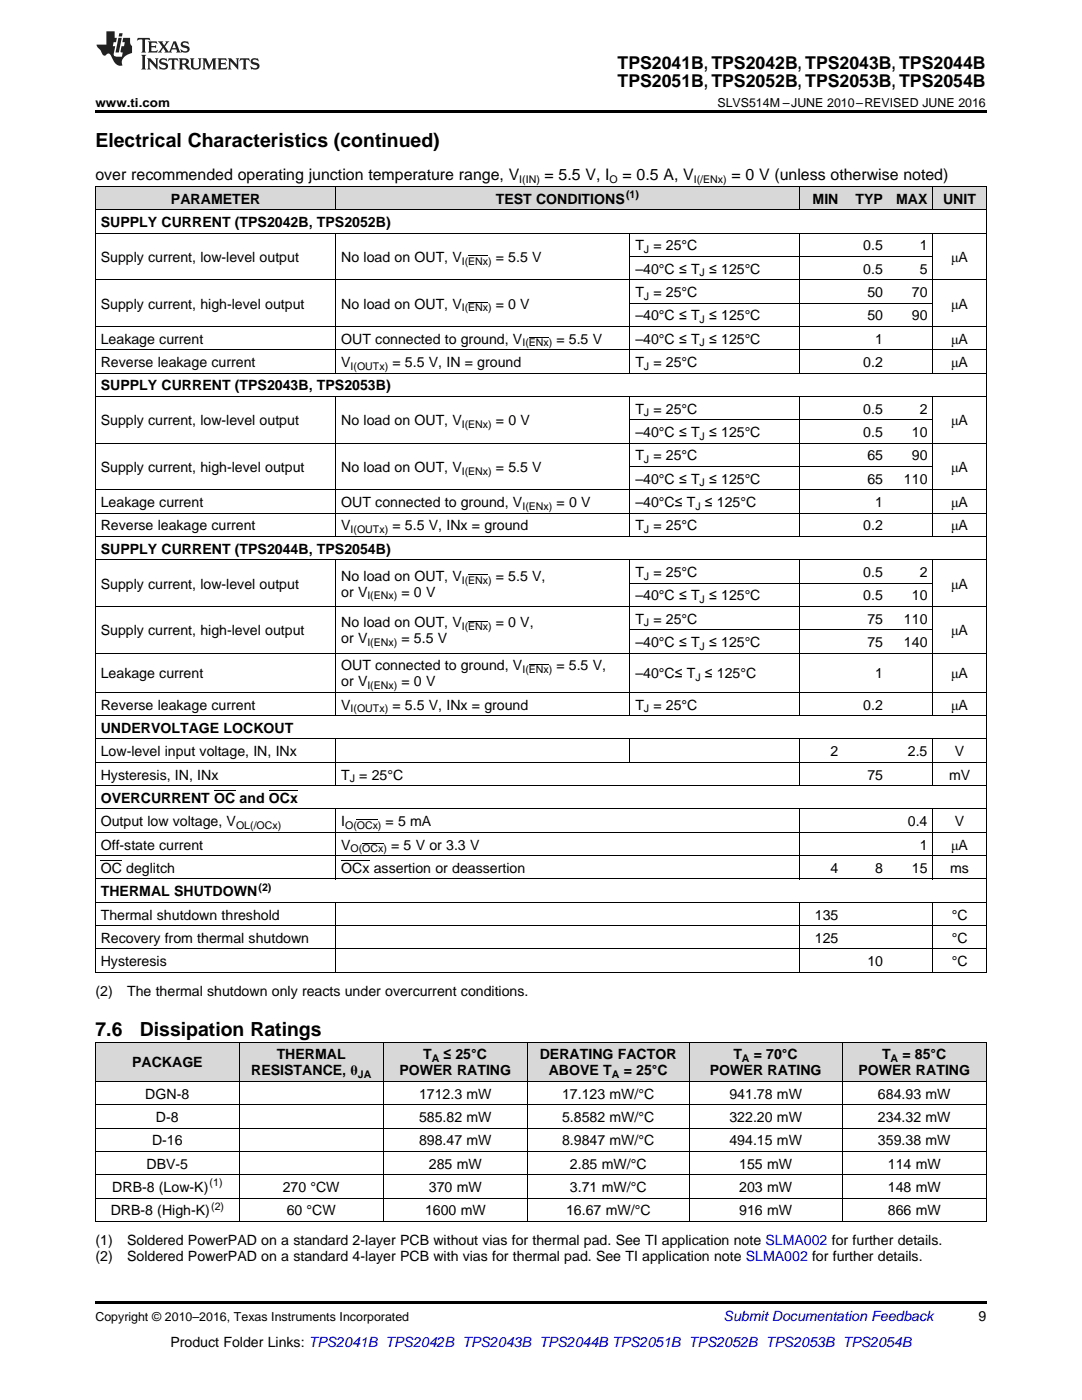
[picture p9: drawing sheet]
<svg xmlns="http://www.w3.org/2000/svg" width="216mm" height="279mm" viewBox="0 0 216 279" stroke-linecap="round" stroke-linejoin="round" font-family="sans-serif">
<defs><g id="words">
<g font-size="3.9">
<text x="19" y="29.3">Electrical Characteristics (continued)</text>
<text x="19" y="206.8">7.6</text>
<text x="27.9" y="206.8">Dissipation Ratings</text>
</g>
<g font-size="3.5">
<text x="123.2" y="13.8">TPS2041B, TPS2042B, TPS2043B, TPS2044B</text>
<text x="123.2" y="17.3">TPS2051B, TPS2052B, TPS2053B, TPS2054B</text>
</g>
<g font-size="3.2">
<text x="19" y="36">over recommended operating junction temperature range, V</text>
<text x="108.7" y="36">= 5.5 V, I</text>
<text x="124.2" y="36">= 0.5 A, V</text>
<text x="145.9" y="36">= 0 V (unless otherwise noted)</text>
</g>
<g font-size="2.8">
<text x="34.1" y="40.6">PARAMETER</text>
<text x="98.9" y="40.6">TEST CONDITIONS</text>
<text x="162.1" y="40.6">MIN</text>
<text x="170.7" y="40.6">TYP</text>
<text x="178.8" y="40.6">MAX</text>
<text x="188.2" y="40.6">UNIT</text>
<text x="20.1" y="45.3">SUPPLY CURRENT (TPS2042B, TPS2052B)</text>
<text x="20.1" y="52.3">Supply current, low-level output</text>
<text x="68.1" y="52.3">No load on OUT, V</text>
<text x="98.9" y="52.3">= 5.5 V</text>
<text x="126.8" y="50">T = 25°C</text>
<text x="172.3" y="50">0.5</text>
<text x="183.5" y="50">1</text>
<text x="189.8" y="52.3">μA</text>
<text x="126.8" y="54.6">–40°C ≤ T ≤ 125°C</text>
<text x="126.8" y="59.3">T = 25°C</text>
<text x="172.3" y="54.6">0.5</text>
<text x="173.1" y="59.3">50</text>
<text x="182" y="59.3">70</text>
<text x="183.5" y="54.6">5</text>
<text x="20.1" y="61.6">Supply current, high-level output</text>
<text x="68.1" y="61.6">No load on OUT, V</text>
<text x="98.9" y="61.6">= 0 V</text>
<text x="126.8" y="63.9">–40°C ≤ T ≤ 125°C</text>
<text x="173.1" y="63.9">50</text>
<text x="182" y="63.9">90</text>
<text x="189.8" y="61.6">μA</text>
<text x="20.1" y="68.6">Leakage current</text>
<text x="68.1" y="68.6">OUT connected to ground, V</text>
<text x="111" y="68.6">= 5.5 V</text>
<text x="126.8" y="68.6">–40°C ≤ T ≤ 125°C</text>
<text x="174.6" y="68.6">1</text>
<text x="189.8" y="68.6">μA</text>
<text x="20.1" y="73.2">Reverse leakage current</text>
<text x="20.1" y="77.9">SUPPLY CURRENT (TPS2043B, TPS2053B)</text>
<text x="68.1" y="73.2">V</text>
<text x="78.3" y="73.2">= 5.5 V, IN = ground</text>
<text x="126.8" y="73.2">T = 25°C</text>
<text x="172.3" y="73.2">0.2</text>
<text x="189.8" y="73.2">μA</text>
<text x="126.8" y="82.5">T = 25°C</text>
<text x="172.3" y="82.5">0.5</text>
<text x="183.5" y="82.5">2</text>
<text x="20.1" y="84.9">Supply current, low-level output</text>
<text x="68.1" y="84.9">No load on OUT, V</text>
<text x="99" y="84.9">= 0 V</text>
<text x="126.8" y="87.2">–40°C ≤ T ≤ 125°C</text>
<text x="172.3" y="87.2">0.5</text>
<text x="182" y="87.2">10</text>
<text x="189.8" y="84.9">μA</text>
<text x="20.1" y="94.2">Supply current, high-level output</text>
<text x="68.1" y="94.2">No load on OUT, V</text>
<text x="99" y="94.2">= 5.5 V</text>
<text x="126.8" y="91.9">T = 25°C</text>
<text x="173.1" y="91.9">65</text>
<text x="182" y="91.9">90</text>
<text x="189.8" y="94.2">μA</text>
<text x="20.1" y="101.2">Leakage current</text>
<text x="68.1" y="101.2">OUT connected to ground, V</text>
<text x="111.1" y="101.2">= 0 V</text>
<text x="126.8" y="96.5">–40°C ≤ T ≤ 125°C</text>
<text x="126.8" y="101.2">–40°C≤ T ≤ 125°C</text>
<text x="173.1" y="96.5">65</text>
<text x="174.6" y="101.2">1</text>
<text x="180.4" y="96.5">110</text>
<text x="189.8" y="101.2">μA</text>
<text x="20.1" y="105.8">Reverse leakage current</text>
<text x="68.1" y="105.8">V</text>
<text x="78.3" y="105.8">= 5.5 V, INx = ground</text>
<text x="126.8" y="105.8">T = 25°C</text>
<text x="172.3" y="105.8">0.2</text>
<text x="189.8" y="105.8">μA</text>
<text x="20.1" y="110.5">SUPPLY CURRENT (TPS2044B, TPS2054B)</text>
<text x="20.1" y="117.5">Supply current, low-level output</text>
<text x="68.1" y="115.9">No load on OUT, V</text>
<text x="68.1" y="119.1">or V</text>
<text x="80.1" y="119.1">= 0 V</text>
<text x="98.9" y="115.9">= 5.5 V,</text>
<text x="126.8" y="115.1">T = 25°C</text>
<text x="126.8" y="119.8">–40°C ≤ T ≤ 125°C</text>
<text x="172.3" y="115.1">0.5</text>
<text x="172.3" y="119.8">0.5</text>
<text x="182" y="119.8">10</text>
<text x="183.5" y="115.1">2</text>
<text x="189.8" y="117.5">μA</text>
<text x="68.1" y="125.2">No load on OUT, V</text>
<text x="98.9" y="125.2">= 0 V,</text>
<text x="126.8" y="124.5">T = 25°C</text>
<text x="173.1" y="124.5">75</text>
<text x="180.4" y="124.5">110</text>
<text x="20.1" y="126.8">Supply current, high-level output</text>
<text x="68.1" y="128.4">or V</text>
<text x="80.1" y="128.4">= 5.5 V</text>
<text x="126.8" y="129.1">–40°C ≤ T ≤ 125°C</text>
<text x="173.1" y="129.1">75</text>
<text x="180.4" y="129.1">140</text>
<text x="189.8" y="126.8">μA</text>
<text x="20.1" y="135.4">Leakage current</text>
<text x="68.1" y="133.8">OUT connected to ground, V</text>
<text x="68.1" y="136.9">or V</text>
<text x="80.1" y="136.9">= 0 V</text>
<text x="111" y="133.8">= 5.5 V,</text>
<text x="126.8" y="135.4">–40°C≤ T ≤ 125°C</text>
<text x="174.6" y="135.4">1</text>
<text x="189.8" y="135.4">μA</text>
<text x="20.1" y="141.6">Reverse leakage current</text>
<text x="68.1" y="141.6">V</text>
<text x="78.3" y="141.6">= 5.5 V, INx = ground</text>
<text x="126.8" y="141.6">T = 25°C</text>
<text x="172.3" y="141.6">0.2</text>
<text x="189.8" y="141.6">μA</text>
<text x="20.1" y="146.3">UNDERVOLTAGE LOCKOUT</text>
<text x="20.1" y="150.9">Low-level input voltage, IN, INx</text>
<text x="20.1" y="155.6">Hysteresis, IN, INx</text>
<text x="68.1" y="155.6">T = 25°C</text>
<text x="165.7" y="150.9">2</text>
<text x="173.1" y="155.6">75</text>
<text x="181.2" y="150.9">2.5</text>
<text x="189.4" y="155.6">mV</text>
<text x="190.5" y="150.9">V</text>
<text x="20.1" y="160.2">OVERCURRENT OC and OCx</text>
<text x="20.1" y="164.9">Output low voltage, V</text>
<text x="68.1" y="164.9">I</text>
<text x="76.9" y="164.9">= 5 mA</text>
<text x="181.2" y="164.9">0.4</text>
<text x="190.5" y="164.9">V</text>
<text x="20.1" y="169.5">Off-state current</text>
<text x="68.1" y="169.5">V</text>
<text x="78" y="169.5">= 5 V or 3.3 V</text>
<text x="183.5" y="169.5">1</text>
<text x="189.8" y="169.5">μA</text>
<text x="20.1" y="174.2">OC deglitch</text>
<text x="20.1" y="178.9">THERMAL SHUTDOWN</text>
<text x="68.1" y="174.2">OCx assertion or deassertion</text>
<text x="165.7" y="174.2">4</text>
<text x="174.6" y="174.2">8</text>
<text x="182" y="174.2">15</text>
<text x="189.6" y="174.2">ms</text>
<text x="20.1" y="183.5">Thermal shutdown threshold</text>
<text x="162.6" y="183.5">135</text>
<text x="189.9" y="183.5">°C</text>
<text x="20.1" y="188.2">Recovery from thermal shutdown</text>
<text x="162.6" y="188.2">125</text>
<text x="189.9" y="188.2">°C</text>
<text x="20.1" y="192.8">Hysteresis</text>
<text x="173.1" y="192.8">10</text>
<text x="189.9" y="192.8">°C</text>
<text x="19" y="198.7">(2)</text>
<text x="25.4" y="198.7">The thermal shutdown only reacts under overcurrent conditions.</text>
<text x="26.4" y="213">PACKAGE</text>
<text x="50.1" y="214.6">RESISTANCE, θ</text>
<text x="55.2" y="211.4">THERMAL</text>
<text x="79.7" y="214.6">POWER RATING</text>
<text x="84.5" y="211.4">T</text>
<text x="88.5" y="211.4">≤ 25°C</text>
<text x="107.7" y="211.4">DERATING FACTOR</text>
<text x="109.5" y="214.6">ABOVE T</text>
<text x="124.5" y="214.6">= 25°C</text>
<text x="141.6" y="214.6">POWER RATING</text>
<text x="146.3" y="211.4">T</text>
<text x="150.4" y="211.4">= 70°C</text>
<text x="171.3" y="214.6">POWER RATING</text>
<text x="176" y="211.4">T</text>
<text x="180.1" y="211.4">= 85°C</text>
<text x="29" y="219.3">DGN-8</text>
<text x="83.6" y="219.3">1712.3 mW</text>
<text x="112.1" y="219.3">17.123 mW/°C</text>
<text x="145.6" y="219.3">941.78 mW</text>
<text x="175.2" y="219.3">684.93 mW</text>
<text x="31.1" y="223.9">D-8</text>
<text x="83.6" y="223.9">585.82 mW</text>
<text x="112.1" y="223.9">5.8582 mW/°C</text>
<text x="145.6" y="223.9">322.20 mW</text>
<text x="175.2" y="223.9">234.32 mW</text>
<text x="29.2" y="233.2">DBV-5</text>
<text x="30.3" y="228.6">D-16</text>
<text x="83.6" y="228.6">898.47 mW</text>
<text x="85.6" y="233.2">285 mW</text>
<text x="112.1" y="228.6">8.9847 mW/°C</text>
<text x="113.7" y="233.2">2.85 mW/°C</text>
<text x="145.6" y="228.6">494.15 mW</text>
<text x="147.5" y="233.2">155 mW</text>
<text x="175.2" y="228.6">359.38 mW</text>
<text x="177.2" y="233.2">114 mW</text>
<text x="22.4" y="237.9">DRB-8 (Low-K)</text>
<text x="56.4" y="237.9">270 °CW</text>
<text x="85.6" y="237.9">370 mW</text>
<text x="113.7" y="237.9">3.71 mW/°C</text>
<text x="147.5" y="237.9">203 mW</text>
<text x="177.2" y="237.9">148 mW</text>
<text x="22.1" y="242.5">DRB-8 (High-K)</text>
<text x="57.2" y="242.5">60 °CW</text>
<text x="84.8" y="242.5">1600 mW</text>
<text x="113" y="242.5">16.67 mW/°C</text>
<text x="147.5" y="242.5">916 mW</text>
<text x="177.2" y="242.5">866 mW</text>
<text x="19" y="248.4">(1)</text>
<text x="19" y="251.6">(2)</text>
<text x="25.4" y="248.4">Soldered PowerPAD on a standard 2-layer PCB without vias for thermal pad. See TI application note SLMA002 for further details.</text>
<text x="25.4" y="251.6">Soldered PowerPAD on a standard 4-layer PCB with vias for thermal pad. See TI application note SLMA002 for further details.</text>
<text x="195.3" y="263.6">9</text>
<text x="34" y="268.9">Product Folder Links: TPS2041B TPS2042B TPS2043B TPS2044B TPS2051B TPS2052B TPS2053B TPS2054B</text>
</g>
<text font-size="2.8" fill="#0000c8" x="144.4" y="263.6">Submit Documentation Feedback</text>
<g font-size="2.5">
<text x="19" y="21.4">www.ti.com</text>
<text x="143.2" y="21.4">SLVS514M –JUNE 2010–REVISED JUNE 2016</text>
<text x="19" y="263.6">Copyright © 2010–2016, Texas Instruments Incorporated</text>
</g>
<g font-size="2.1">
<text x="103.6" y="36.6">I(IN)</text>
<text x="121.6" y="36.6">O</text>
<text x="124.9" y="39.5">(1)</text>
<text x="138.4" y="36.6">I(/ENx)</text>
<text x="92.1" y="52.8">I(ENx)</text>
<text x="128.5" y="50.5">J</text>
<text x="128.5" y="59.8">J</text>
<text x="139.6" y="55.2">J</text>
<text x="92.1" y="62.2">I(ENx)</text>
<text x="139.6" y="64.5">J</text>
<text x="104.2" y="69.1">I(ENx)</text>
<text x="139.6" y="69.1">J</text>
<text x="70" y="73.8">I(OUTx)</text>
<text x="128.5" y="73.8">J</text>
<text x="128.5" y="83.1">J</text>
<text x="92.1" y="85.4">I(ENx)</text>
<text x="139.6" y="87.8">J</text>
<text x="92.1" y="94.8">I(ENx)</text>
<text x="128.5" y="92.4">J</text>
<text x="104.2" y="101.7">I(ENx)</text>
<text x="138.7" y="101.7">J</text>
<text x="139.6" y="97.1">J</text>
<text x="70" y="106.4">I(OUTx)</text>
<text x="128.5" y="106.4">J</text>
<text x="73.3" y="119.6">I(ENx)</text>
<text x="92.1" y="116.5">I(ENx)</text>
<text x="128.5" y="115.7">J</text>
<text x="92.1" y="125.8">I(ENx)</text>
<text x="128.5" y="125">J</text>
<text x="139.6" y="120.4">J</text>
<text x="73.3" y="128.9">I(ENx)</text>
<text x="139.6" y="129.7">J</text>
<text x="73.3" y="137.5">I(ENx)</text>
<text x="104.2" y="134.3">I(ENx)</text>
<text x="138.7" y="135.9">J</text>
<text x="70" y="142.2">I(OUTx)</text>
<text x="128.5" y="142.2">J</text>
<text x="69.8" y="156.1">J</text>
<text x="47.1" y="165.5">OL(/OCx)</text>
<text x="68.9" y="165.5">O(OCx)</text>
<text x="70" y="170.1">O(OCx)</text>
<text x="51.6" y="177.7">(2)</text>
<text x="71.4" y="215.2">JA</text>
<text x="86.1" y="212">A</text>
<text x="122.1" y="215.2">A</text>
<text x="148" y="212">A</text>
<text x="177.7" y="212">A</text>
<text x="41.8" y="236.7">(1)</text>
<text x="42.1" y="241.4">(2)</text>
</g>
</g></defs>
<g fill="#d8d8d8">
<path d="M19 208h28.8v7.9h-28.8z"/>
<path d="M47.8 208h28.7v7.9h-28.7z"/>
<path d="M76.5 208h28.7v7.9h-28.7z"/>
<path d="M105.2 208h32.3v7.9h-32.3z"/>
<path d="M137.5 208h30.6v7.9h-30.6z"/>
<path d="M168.1 208h28.7v7.9h-28.7z"/>
<path d="M19 37.3h10.7v4.6h-10.7z"/>
<path d="M29.7 37.3h37.3v4.6h-37.3z"/>
<path d="M67 37.3h30.3v4.6h-30.3z"/>
<path d="M97.3 37.3h28.4v4.6h-28.4z"/>
<path d="M125.7 37.3h33.8v4.6h-33.8z"/>
<path d="M159.5 37.3h8.9v4.6h-8.9z"/>
<path d="M168.4 37.3h8.9v4.6h-8.9z"/>
<path d="M177.3 37.3h8.9v4.6h-8.9z"/>
<path d="M186.2 37.3h10.6v4.6h-10.6z"/>
</g>
<path d="M19 22h177.8v.5h-177.8zM19 243.8h.2zM76.4 243.8h.1zM105.1 243.8h.1zM137.4 243.8h.1zM168 243.8h.1zM196.7 243.8h.1zM19 259.7h177.8v.5h-177.8z" fill="#000"/>
<g fill="none" stroke="#000" stroke-width=".2">
<path d="M19 37.2h177.8v156.9M19.1 37.2v156.9M67 37.2v4.7M159.4 37.2v4.7M186.1 37.2v4.7M19 55.8h177.8M19 46.5h177.8M19 41.9h177.8M67 46.6v27.9M125.7 46.6v27.9M125.7 51.2h60.5M159.4 46.6v27.9"/>
<path d="M186.1 46.6v27.9M19 79.1h177.8M19 74.5h177.8M19 69.8h177.8M19 65.1h177.8M67 79.2v27.9M125.7 79.2v27.9M125.7 60.5h60.5M159.4 79.2v27.9M186.1 79.2v27.9M19 97.7h177.8M19 88.4h177.8"/>
<path d="M125.7 93.1h60.5M125.7 83.8h60.5M19 111.7h177.8M19 107.1h177.8M19 102.4h177.8M67 111.8v31.1M125.7 111.8v31.1M125.7 116.4h60.5M159.4 111.8v31.1M186.1 111.8v31.1M19 138.2h177.8M19 130.3h177.8"/>
<path d="M19 121h177.8M125.7 125.7h60.5M19 156.8h177.8M19 152.1h177.8M19 147.5h177.8M19 142.8h177.8M67 147.5v9.3M125.7 147.5v4.7M159.4 147.5v9.3M186.1 147.5v9.3M19 175.4h177.8M19 170.8h177.8"/>
<path d="M19 166.1h177.8M19 161.4h177.8M67 161.5v14M159.4 161.5v14M186.1 161.5v14M19 194h177.8M19 189.4h177.8M19 184.7h177.8M19 180.1h177.8M67 180.1v14M159.4 180.1v14M186.1 180.1v14"/>
<path d="M19 215.8h177.8M19 208h177.8M19.1 208v35.8M47.7 208v35.8M76.5 208v35.8M105.2 208v35.8M137.5 208v35.8M168 208v35.8M196.8 208v35.8M19 239.1h177.8M19 234.4h177.8M19 229.8h177.8"/>
<path d="M19 225.1h177.8M19 220.5h177.8M19 243.8h177.8"/>
</g>
<g fill="#231f20">
<path d="M27.5 7.6l-.1 .5 .4-.2h.6v.1v2.1l-.2 .4h1l-.3-.4v-2.1l.1-.1h.5l.5 .2-.2-.5zM29.5 8.3l.2 .3v1.5l-.2 .4h1.8l.2-.6a1.04 1.04 0 0 1-1.3 .2v-.7h.6l.3 .2v-.6l-.3 .2h-.6v-.6l.8-.1 .4 .3-.2-.5zM31.5 8.3l.9 1.1-.9 1.1h.8l-.2-.2 .5-.7 .4 .7-.2 .2h1.5l-.1-.2 .1-.4h.9l.1 .4-.2 .2h1l-.3-.3-.7-1.9h-.5l-.9 2-.8-1 .9-1h-.8l.1 .3-.3 .5-.4-.6 .2-.2zM34.7 8.6l.4 1h-.7zM36.3 8.4a.63 .63 0 0 0-.2 .7 .63 .63 0 0 0 .6 .4l.6 .2 .1 .2a.75 .75 0 0 1-.7 .4 .75 .75 0 0 1-.6-.5l.1 .7 .1-.1a1.11 1.11 0 0 0 1.5-.6 1.13 1.13 0 0 0-1.2-.8l-.1-.4a1.04 1.04 0 0 1 1.2 .2l-.2-.5-.1 .1-.5-.2zM28.2 10.9l.2 .4v2.2l-.2 .4h1l-.3-.4v-2.2l.3-.4zM29.3 11.6l.3 .4v1.5l-.3 .4h.8l-.2-.4v-1.3l1.5 1.7v-1.9l.2-.4h-.7l.2 .4v.9l-1.1-1.3zM32 11.8a.62 .62 0 0 0-.2 .7 .62 .62 0 0 0 .6 .4l.6 .1 .1 .3a.76 .76 0 0 1-.7 .3 .76 .76 0 0 1-.6-.4l.1 .7 .1-.1a1.11 1.11 0 0 0 1.5-.6 1.13 1.13 0 0 0-1.2-.8l-.1-.4a1.04 1.04 0 0 1 1.2 .2l-.2-.6-.1 .1-.5-.1zM33.7 11.6l-.2 .6a.61 .61 0 0 1 .8-.3v1.6l-.2 .4h.9l-.2-.4v-1.6a.63 .63 0 0 1 .8 .3l-.2-.6zM35.6 11.6l.3 .4v1.5l-.3 .4h1l-.2-.2v-.8l.5 .2a.76 .76 0 0 0 1.2 .7l-1-1a.58 .58 0 0 0 .6-.5 .58 .58 0 0 0-.5-.6zM36.4 11.9h.1a.45 .45 0 0 1 .5 .1 .45 .45 0 0 1 .1 .5l-.7 .2zM37.9 11.6l.2 .2a2.17 2.17 0 0 0 .3 1.9 .99 .99 0 0 0 1.6-.6v-1.1l.2-.4h-.7l.2 .2a1.92 1.92 0 0 1-.2 1.8 .6 .6 0 0 1-.9-.5v-1.1l.2-.4zM40.4 11.6l.2 .4v1.5l-.2 .4h.7l-.2-.4v-1.4l.8 1.8 .8-1.8v1.4l-.2 .4h.9l-.2-.4v-1.5l.2-.4h-.8l-.6 1.5-.6-1.5zM43.4 11.6l.2 .4v1.5l-.2 .4h1.8l.2-.6a1.04 1.04 0 0 1-1.3 .1v-.6h.5l.4 .2v-.6l-.4 .2h-.5v-.7h.8l.3 .3-.1-.6zM45.5 11.6l.2 .4v1.5l-.2 .4h.7l-.2-.4v-1.3l1.5 1.7v-1.9l.2-.4h-.7l.2 .4v.9l-1.1-1.3zM47.9 11.6l-.1 .6a.61 .61 0 0 1 .8-.3v1.6l-.3 .4h1l-.3-.4 .1-1.6a.63 .63 0 0 1 .7 .3l-.1-.6zM50.2 11.8a.62 .62 0 0 0-.2 .7 .62 .62 0 0 0 .6 .4l.6 .1 .2 .3a.76 .76 0 0 1-.8 .3 .76 .76 0 0 1-.6-.4l.1 .7 .2-.1a1.11 1.11 0 0 0 1.5-.6 1.13 1.13 0 0 0-1.3-.8l-.1-.4a1.04 1.04 0 0 1 1.2 .2l-.1-.6-.2 .1-.5-.1z"/>
<path d="M21.2 6.3v2.6h-1.9l.1 .4 .7 .9a.91 .91 0 0 0 1 .8 .56 .56 0 0 1 .5-.3 .56 .56 0 0 1 .5 .3l.4 .8a1.53 1.53 0 0 0 1.9 1.2 1.54 1.54 0 0 1 1-2.1l.9-.3v-1.4a1.52 1.52 0 0 1-.3-1.6h-1.4l-.2 .8h.5l-.2 .8h-.4l-.2 1v.2l.4 .1-.2 .8a1.93 1.93 0 0 1-1.6-.3l.3-1.8h-.5l.2-.8h.4l.2-.8h-.4v-1.3zM23.6 7.6l-.6 2.9h.7l.6-2.9zM23.8 6.6l-.1 .7h.6l.2-.7z"/>
</g>
<path d="M93.4 51h4M93.4 60.3h4M105.5 67.3h4M93.4 114.6h4M93.4 123.9h4M105.5 132.5h4M42.7 157.7h4.3M53.7 157.7h5.7M20.1 171.7h4.2M68.1 171.7h5.6M71.2 163.6h4.2M72.3 168.3h4.2" fill="none" stroke="#000" stroke-width=".2"/>
<use href="#words"/>
</svg>
